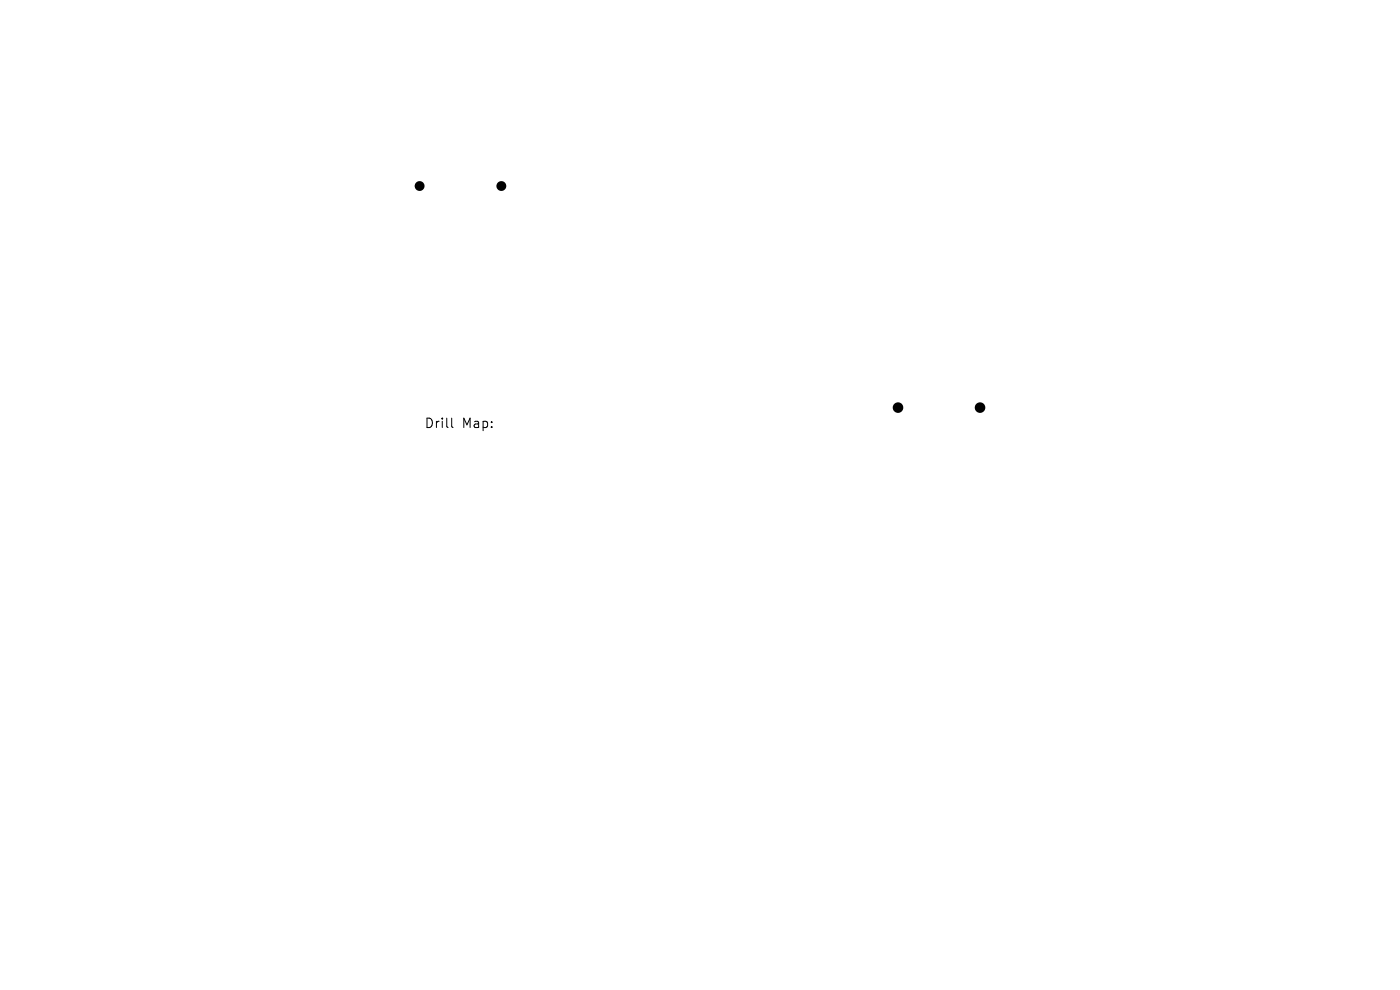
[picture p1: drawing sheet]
<svg xmlns="http://www.w3.org/2000/svg" width="297mm" height="210mm" viewBox="0 0 297 210" stroke-linecap="round" stroke-linejoin="round" font-family="sans-serif">
<defs><g id="words">
<g font-size="2.8">
<text x="90" y="91.1">Drill</text>
<text x="98" y="91.1">Map:</text>
</g>
</g></defs>
<g fill="#000">
<circle cx="89" cy="39.5" r="1.05"/>
<circle cx="106.4" cy="39.5" r="1.05"/>
<circle cx="190.5" cy="86.5" r="1.12"/>
<circle cx="207.9" cy="86.5" r="1.13"/>
</g>
<path d="M95.8 88.7v1.7l.3 .3" fill="none" stroke="#000" stroke-width=".21"/>
<use href="#words"/>
</svg>
